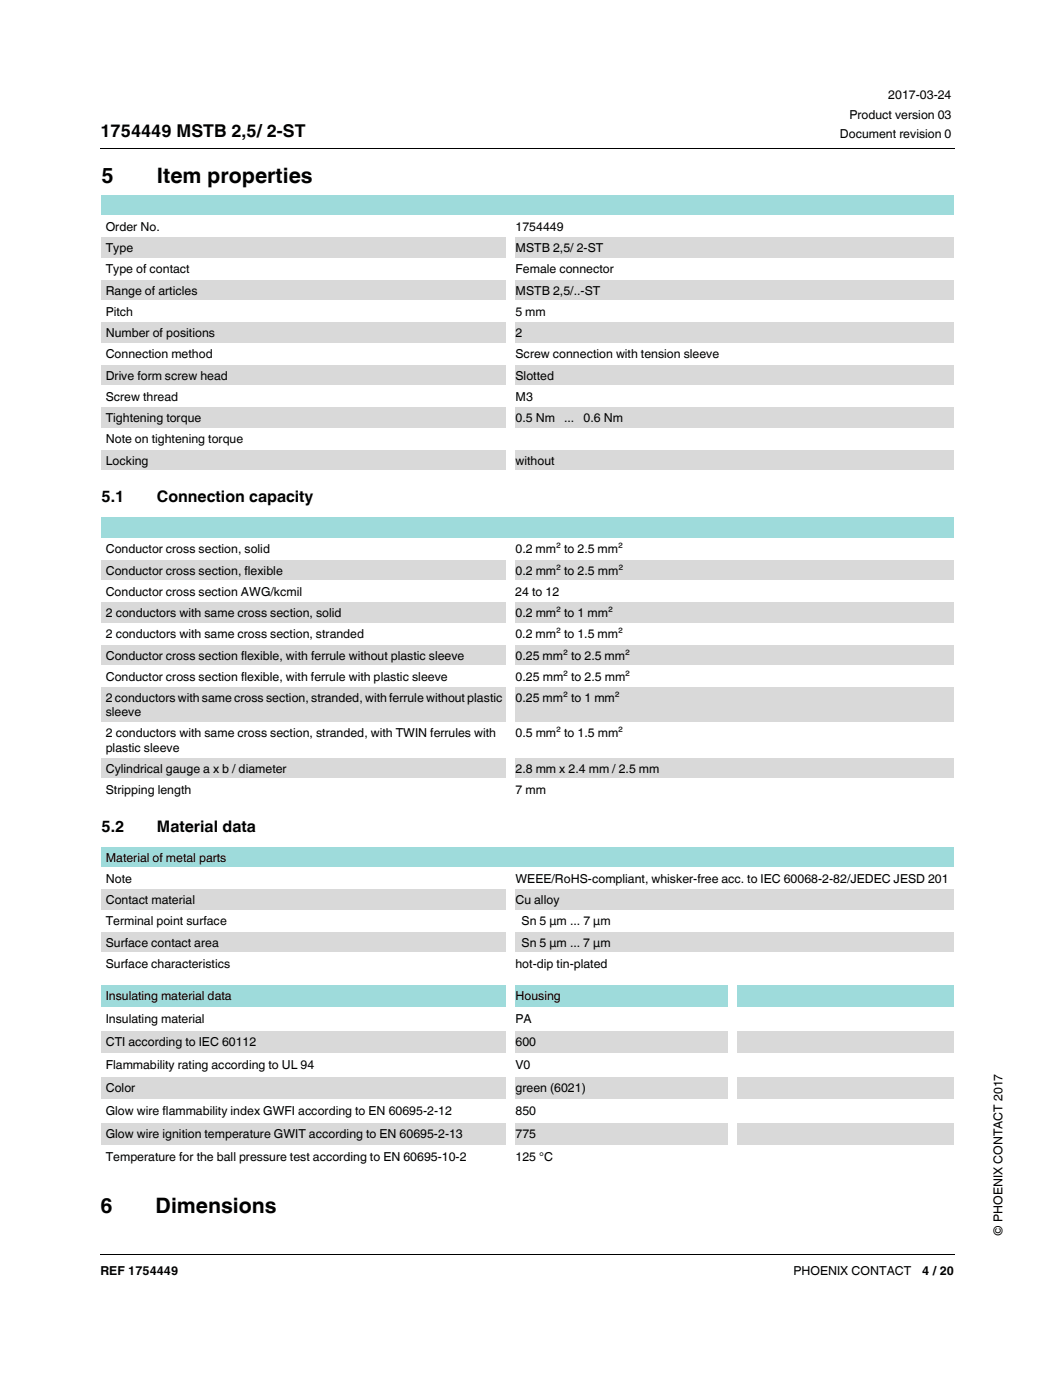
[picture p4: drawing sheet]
<svg xmlns="http://www.w3.org/2000/svg" width="210mm" height="279mm" viewBox="0 0 210 279" stroke-linecap="round" stroke-linejoin="round" font-family="sans-serif">
<defs><g id="words">
<g font-size="4.2">
<text x="20.2" y="36.6">5</text>
<text x="31.2" y="36.6">Item properties</text>
<text x="20" y="241.7">6</text>
<text x="31" y="241.7">Dimensions</text>
</g>
<text font-size="3.5" x="20" y="27.4">1754449 MSTB 2,5/ 2-ST</text>
<g font-size="3.2">
<text x="20.2" y="100.1">5.1</text>
<text x="31.2" y="100.1">Connection capacity</text>
<text x="20.2" y="165.8">5.2</text>
<text x="31.2" y="165.8">Material data</text>
</g>
<g font-size="2.5">
<text x="169.2" y="23.7">Product version 03</text>
<text x="176.9" y="19.7">2017-03-24</text>
<text x="167.3" y="27.5">Document revision 0</text>
<text x="21.1" y="46">Order No.</text>
<text x="102.7" y="46">1754449</text>
<text x="21.1" y="50.3">Type</text>
<text x="102.7" y="50.3">MSTB 2,5/ 2-ST</text>
<text x="21.1" y="54.5">Type of contact</text>
<text x="21.1" y="58.7">Range of articles</text>
<text x="102.6" y="54.5">Female connector</text>
<text x="102.7" y="58.7">MSTB 2,5/..-ST</text>
<text x="21.1" y="63">Pitch</text>
<text x="102.6" y="63">5 mm</text>
<text x="21.1" y="71.4">Connection method</text>
<text x="21.1" y="67.2">Number of positions</text>
<text x="102.7" y="67.2">2</text>
<text x="102.7" y="71.4">Screw connection with tension sleeve</text>
<text x="21.1" y="75.7">Drive form screw head</text>
<text x="102.7" y="75.7">Slotted</text>
<text x="21.1" y="79.9">Screw thread</text>
<text x="102.7" y="79.9">M3</text>
<text x="21.1" y="84.1">Tightening torque</text>
<text x="21.1" y="88.4">Note on tightening torque</text>
<text x="102.7" y="84.1">0.5 Nm</text>
<text x="112.3" y="84.1">...</text>
<text x="116.2" y="84.1">0.6 Nm</text>
<text x="21.1" y="92.6">Locking</text>
<text x="102.7" y="92.6">without</text>
<text x="21.1" y="110.3">Conductor cross section, solid</text>
<text x="102.7" y="110.3">0.2 mm² to 2.5 mm²</text>
<text x="21.1" y="118.8">Conductor cross section AWG/kcmil</text>
<text x="21.1" y="114.5">Conductor cross section, flexible</text>
<text x="102.6" y="118.8">24 to 12</text>
<text x="102.7" y="114.5">0.2 mm² to 2.5 mm²</text>
<text x="21.1" y="123">2 conductors with same cross section, solid</text>
<text x="102.7" y="123">0.2 mm² to 1 mm²</text>
<text x="21.1" y="127.2">2 conductors with same cross section, stranded</text>
<text x="21.1" y="131.5">Conductor cross section flexible, with ferrule without plastic sleeve</text>
<text x="102.6" y="127.2">0.2 mm² to 1.5 mm²</text>
<text x="102.7" y="131.5">0.25 mm² to 2.5 mm²</text>
<text x="21.1" y="135.7">Conductor cross section flexible, with ferrule with plastic sleeve</text>
<text x="102.7" y="135.7">0.25 mm² to 2.5 mm²</text>
<text x="21.1" y="139.9">2 conductors with same cross section, stranded, with ferrule without plastic</text>
<text x="21.1" y="142.8">sleeve</text>
<text x="102.7" y="139.9">0.25 mm² to 1 mm²</text>
<text x="21.1" y="147">2 conductors with same cross section, stranded, with TWIN ferrules with</text>
<text x="21.1" y="149.8">plastic sleeve</text>
<text x="102.7" y="147">0.5 mm² to 1.5 mm²</text>
<text x="21.1" y="154.1">Cylindrical gauge a x b / diameter</text>
<text x="102.7" y="154.1">2.8 mm x 2.4 mm / 2.5 mm</text>
<text x="21.1" y="158.3">Stripping length</text>
<text x="102.7" y="158.3">7 mm</text>
<text x="21.1" y="171.8">Material of metal parts</text>
<text x="21.1" y="176">Note</text>
<text x="102.7" y="176">WEEE/RoHS-compliant, whisker-free acc. to IEC 60068-2-82/JEDEC JESD 201</text>
<text x="21.1" y="184.5">Terminal point surface</text>
<text x="21.1" y="180.2">Contact material</text>
<text x="102.7" y="180.2">Cu alloy</text>
<text x="103.9" y="184.5">Sn 5 µm ... 7 µm</text>
<text x="21.1" y="188.7">Surface contact area</text>
<text x="103.9" y="188.7">Sn 5 µm ... 7 µm</text>
<text x="21.1" y="192.9">Surface characteristics</text>
<text x="102.7" y="192.9">hot-dip tin-plated</text>
<text x="21.1" y="199.3">Insulating material data</text>
<text x="21.1" y="203.8">Insulating material</text>
<text x="102.6" y="203.8">PA</text>
<text x="102.7" y="199.3">Housing</text>
<text x="21.1" y="208.4">CTI according to IEC 60112</text>
<text x="102.7" y="208.4">600</text>
<text x="21.1" y="213">Flammability rating according to UL 94</text>
<text x="102.6" y="213">V0</text>
<text x="21.1" y="217.6">Color</text>
<text x="102.7" y="217.6">green (6021)</text>
<text x="21.1" y="222.2">Glow wire flammability index GWFI according to EN 60695-2-12</text>
<text x="21.1" y="226.8">Glow wire ignition temperature GWIT according to EN 60695-2-13</text>
<text x="102.7" y="222.2">850</text>
<text x="102.7" y="226.8">775</text>
<text x="21.1" y="231.4">Temperature for the ball pressure test according to EN 60695-10-2</text>
<text x="102.7" y="231.4">125 °C</text>
<text x="199.6" y="246.3" transform="rotate(-90 199.6 246.3)">© PHOENIX CONTACT 2017</text>
<text x="20" y="254.2">REF 1754449</text>
<text x="158" y="254.2">PHOENIX CONTACT</text>
<text x="183.7" y="254.2">4 / 20</text>
</g>
</g></defs>
<path d="M19.9 29.4l.1 .2zM19.9 250l.1 .1z" fill="#000"/>
<path d="M20 29.5h170.1M20 250h170.1" fill="none" stroke="#000" stroke-width=".2"/>
<path d="M20 252.1h170v9.9h-170z" fill="#fff"/>
<path d="M20 38.7h170v4.3h-170z" fill="#9edbdb"/>
<g fill="#d9d9d9">
<path d="M20 47.2h81.6v4.2h-81.6z"/>
<path d="M101.6 47.2h88.4v4.2h-88.4z"/>
<path d="M20 55.7h81.6v4.2h-81.6z"/>
<path d="M101.6 55.7h88.4v4.2h-88.4z"/>
<path d="M20 64.1h81.6v4.3h-81.6z"/>
<path d="M101.6 64.1h88.4v4.3h-88.4z"/>
<path d="M20 72.6h81.6v4.2h-81.6z"/>
<path d="M101.6 72.6h88.4v4.2h-88.4z"/>
<path d="M20 81.1h81.6v4.2h-81.6z"/>
<path d="M101.6 81.1h88.4v4.2h-88.4z"/>
<path d="M20 89.5h81.6v4.3h-81.6z"/>
<path d="M101.6 89.5h88.4v4.3h-88.4z"/>
</g>
<g fill="#fff">
<path d="M20 38.8v54.9z"/>
<path d="M100.7 42.9h1.8v50.9h-1.8z"/>
<path d="M190 38.8v54.9z"/>
<path d="M20 38.7l170 .1z"/>
<path d="M20 43h170z"/>
<path d="M20 47.2h170z"/>
<path d="M20 51.4l170 .1z"/>
<path d="M20 55.7h170z"/>
<path d="M20 59.9h170z"/>
<path d="M20 64.1l170 .1z"/>
<path d="M20 68.4h170z"/>
<path d="M20 72.6h170z"/>
<path d="M20 76.8l170 .1z"/>
<path d="M20 81.1h170z"/>
<path d="M20 85.3h170z"/>
<path d="M20 89.5l170 .1z"/>
<path d="M20 93.8h170z"/>
</g>
<path d="M20 103h170v4.2h-170z" fill="#9edbdb"/>
<g fill="#d9d9d9">
<path d="M20 111.5h81.6v4.2h-81.6z"/>
<path d="M101.6 111.5h88.4v4.2h-88.4z"/>
<path d="M20 119.9h81.6v4.3h-81.6z"/>
<path d="M101.6 119.9h88.4v4.3h-88.4z"/>
<path d="M20 128.4h81.6v4.2h-81.6z"/>
<path d="M101.6 128.4h88.4v4.2h-88.4z"/>
<path d="M20 136.9h81.6v7h-81.6z"/>
<path d="M101.6 136.9h88.4v7h-88.4z"/>
<path d="M20 151h81.6v4.2h-81.6z"/>
<path d="M101.6 151h88.4v4.2h-88.4z"/>
</g>
<g fill="#fff">
<path d="M20 103v56.4z"/>
<path d="M100.7 107.2h1.8v52.3h-1.8z"/>
<path d="M190 103v56.4z"/>
<path d="M20 103h170z"/>
<path d="M20 107.2l170 .1z"/>
<path d="M20 111.4l170 .1z"/>
<path d="M20 115.7h170z"/>
<path d="M20 119.9l170 .1z"/>
<path d="M20 124.1l170 .1z"/>
<path d="M20 128.4h170z"/>
<path d="M20 132.6l170 .1z"/>
<path d="M20 136.8l170 .1z"/>
<path d="M20 143.9l170 .1z"/>
<path d="M20 151h170z"/>
<path d="M20 155.2l170 .1z"/>
<path d="M20 159.4l170 .1z"/>
</g>
<path d="M20 168.7h170v4.2h-170z" fill="#9edbdb"/>
<g fill="#d9d9d9">
<path d="M20 177.1h81.6v4.3h-81.6z"/>
<path d="M101.6 177.1h88.4v4.3h-88.4z"/>
<path d="M20 185.6h81.6v4.2h-81.6z"/>
<path d="M101.6 185.6h88.4v4.2h-88.4z"/>
</g>
<g fill="#fff">
<path d="M20 168.7v25.4z"/>
<path d="M100.7 172.9h1.8v21.2h-1.8z"/>
<path d="M190 168.7v25.4z"/>
<path d="M20 168.7h170z"/>
<path d="M20 172.9l170 .1z"/>
<path d="M20 177.1l170 .1z"/>
<path d="M20 181.4h170z"/>
<path d="M20 185.6l170 .1z"/>
<path d="M20 189.8l170 .1z"/>
<path d="M20 194.1h170z"/>
</g>
<g fill="#9edbdb">
<path d="M20 196.2h81.6v4.6h-81.6z"/>
<path d="M101.6 196.2h44.2v4.6h-44.2z"/>
<path d="M145.8 196.2h44.2v4.6h-44.2z"/>
</g>
<g fill="#d9d9d9">
<path d="M20 205.4h81.6v4.6h-81.6z"/>
<path d="M101.6 205.4h44.2v4.6h-44.2z"/>
<path d="M145.8 205.4h44.2v4.6h-44.2z"/>
<path d="M20 214.6h81.6v4.5h-81.6z"/>
<path d="M101.6 214.6h44.2v4.5h-44.2z"/>
<path d="M145.8 214.6h44.2v4.5h-44.2z"/>
<path d="M20 223.7h81.6v4.6h-81.6z"/>
<path d="M101.6 223.7h44.2v4.6h-44.2z"/>
<path d="M145.8 223.7h44.2v4.6h-44.2z"/>
</g>
<g fill="#fff">
<path d="M20 196.2v36.7z"/>
<path d="M100.7 196.2h1.8v36.7h-1.8z"/>
<path d="M144.9 196.2h1.8v36.7h-1.8z"/>
<path d="M190 196.2v36.7z"/>
<path d="M20 196.2h170z"/>
<path d="M20 200.8h170z"/>
<path d="M20 205.4h170z"/>
<path d="M20 209.9l170 .1z"/>
<path d="M20 214.5l170 .1z"/>
<path d="M20 219.1l170 .1z"/>
<path d="M20 223.7l170 .1z"/>
<path d="M20 228.3l170 .1z"/>
<path d="M20 232.9h170z"/>
</g>
<use href="#words"/>
</svg>
